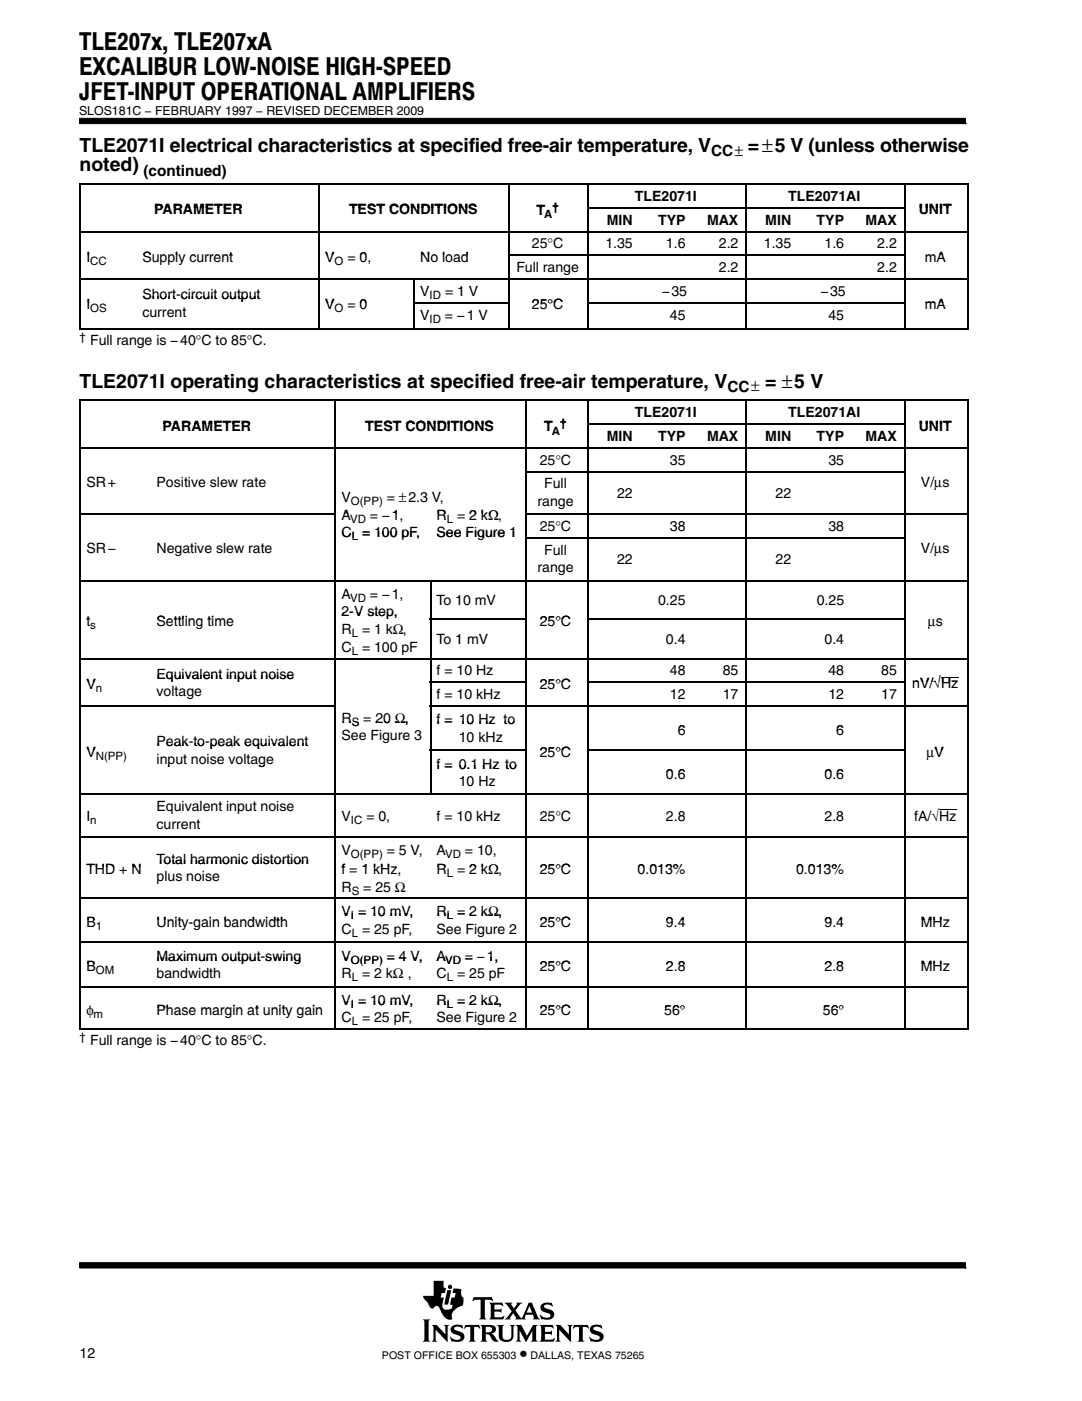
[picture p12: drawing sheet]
<svg xmlns="http://www.w3.org/2000/svg" width="216mm" height="280mm" viewBox="0 0 216 280" stroke-linecap="round" stroke-linejoin="round" font-family="sans-serif">
<defs><g id="words">
<g font-size="4.9">
<text x="15.8" y="10.1">TLE207x, TLE207xA</text>
<text x="15.8" y="15">EXCALIBUR LOW-NOISE HIGH-SPEED</text>
<text x="15.8" y="19.9">JFET-INPUT OPERATIONAL AMPLIFIERS</text>
</g>
<g font-size="3.9">
<text x="15.9" y="34.2">noted)</text>
<text x="15.9" y="30.4">TLE2071I electrical characteristics at specified free-air temperature, V</text>
<text x="149.3" y="30.4">=±5 V (unless otherwise</text>
<text x="15.9" y="77.4">TLE2071I operating characteristics at specified free-air temperature, V</text>
<text x="152.7" y="77.4">= ±5 V</text>
</g>
<text font-size="3.5" x="103.7" y="271.2">•</text>
<g font-size="3.1">
<text x="28.6" y="35">(continued)</text>
<text x="142" y="31.2">CC±</text>
<text x="145.2" y="78.2">CC±</text>
</g>
<g font-size="2.8">
<text x="126.7" y="40.1">TLE2071I</text>
<text x="157.4" y="40.1">TLE2071AI</text>
<text x="30.8" y="42.8">PARAMETER</text>
<text x="69.7" y="42.8">TEST CONDITIONS</text>
<text x="107.1" y="42.9">T</text>
<text x="121.2" y="44.8">MIN</text>
<text x="131.4" y="44.8">TYP</text>
<text x="141.2" y="44.8">MAX</text>
<text x="152.8" y="44.8">MIN</text>
<text x="163" y="44.8">TYP</text>
<text x="172.8" y="44.8">MAX</text>
<text x="183.4" y="42.8">UNIT</text>
<text x="17.2" y="52.3">I</text>
<text x="28.4" y="52.3">Supply current</text>
<text x="64.9" y="52.3">V</text>
<text x="69.4" y="52.3">= 0,</text>
<text x="71.8" y="52.3">0</text>
<text x="83.9" y="52.3">No load</text>
<text x="106.2" y="49.6">25°C</text>
<text x="120.9" y="49.6">1.35</text>
<text x="133" y="49.6">1.6</text>
<text x="143.5" y="49.6">2.2</text>
<text x="152.5" y="49.6">1.35</text>
<text x="164.6" y="49.6">1.6</text>
<text x="175.2" y="49.6">2.2</text>
<text x="184.6" y="52.3">mA</text>
<text x="28.4" y="59.7">Short-circuit output</text>
<text x="28.4" y="59.7">Short circuit output</text>
<text x="83.9" y="59">V</text>
<text x="88.9" y="59">= 1 V</text>
<text x="103.1" y="54.3">Full range</text>
<text x="132.1" y="59">−35</text>
<text x="143.5" y="54.3">2.2</text>
<text x="163.8" y="59">−35</text>
<text x="175.2" y="54.3">2.2</text>
<text x="17.2" y="61.7">I</text>
<text x="28.4" y="63.2">current</text>
<text x="64.9" y="61.7">V</text>
<text x="69.4" y="61.8">= 0</text>
<text x="71.8" y="61.7">0</text>
<text x="83.9" y="63.8">V</text>
<text x="88.8" y="63.8">= −1 V</text>
<text x="106.2" y="61.7">25°C</text>
<text x="133.7" y="63.9">45</text>
<text x="165.4" y="63.9">45</text>
<text x="184.6" y="61.7">mA</text>
<text x="18" y="68.9">Full range is −40°C to 85°C.</text>
<text x="126.7" y="83.2">TLE2071I</text>
<text x="157.4" y="83.2">TLE2071AI</text>
<text x="32.5" y="85.9">PARAMETER</text>
<text x="72.9" y="85.9">TEST CONDITIONS</text>
<text x="108.7" y="86.1">T</text>
<text x="121.2" y="88">MIN</text>
<text x="131.4" y="88">TYP</text>
<text x="141.2" y="88">MAX</text>
<text x="152.8" y="88">MIN</text>
<text x="163" y="88">TYP</text>
<text x="172.8" y="88">MAX</text>
<text x="183.4" y="85.9">UNIT</text>
<text x="107.8" y="92.7">25°C</text>
<text x="133.7" y="92.7">35</text>
<text x="165.4" y="92.7">35</text>
<text x="17.2" y="97.1">SR+</text>
<text x="31.3" y="97.1">Positive slew rate</text>
<text x="68.2" y="100.2">V</text>
<text x="77.2" y="100.2">= ±2.3 V,</text>
<text x="107.3" y="101">range</text>
<text x="108.6" y="97.5">Full</text>
<text x="123.2" y="99.3">22</text>
<text x="154.8" y="99.3">22</text>
<text x="183.9" y="97.1">V/μs</text>
<text x="68.2" y="103.7">A</text>
<text x="68.2" y="107.2">C</text>
<text x="72.3" y="107.2">= 100 pF,</text>
<text x="73.8" y="103.7">= −1,</text>
<text x="78.2" y="103.7">1</text>
<text x="87.2" y="107.2">See Figure 1</text>
<text x="87.2" y="103.7">R</text>
<text x="91.3" y="103.7">= 2 kΩ,</text>
<text x="93.7" y="103.7">2 kΩ</text>
<text x="107.8" y="105.9">25°C</text>
<text x="133.7" y="105.9">38</text>
<text x="165.4" y="105.9">38</text>
<text x="17.2" y="110.3">SR−</text>
<text x="31.3" y="110.3">Negative slew rate</text>
<text x="108.6" y="110.7">Full</text>
<text x="123.2" y="112.5">22</text>
<text x="154.8" y="112.5">22</text>
<text x="183.9" y="110.3">V/μs</text>
<text x="68.2" y="119.5">A</text>
<text x="73.8" y="119.5">= −1,</text>
<text x="107.3" y="114.2">range</text>
<text x="17.2" y="124.9">t</text>
<text x="31.3" y="124.9">Settling time</text>
<text x="68.2" y="123">2-V step,</text>
<text x="87.2" y="120.7">To 10 mV</text>
<text x="107.8" y="124.9">25°C</text>
<text x="131.4" y="120.7">0.25</text>
<text x="163.1" y="120.7">0.25</text>
<text x="185.2" y="124.9">μs</text>
<text x="186.8" y="124.9">s</text>
<text x="68.2" y="130">C</text>
<text x="68.2" y="126.5">R</text>
<text x="72.3" y="130">= 100 pF</text>
<text x="72.3" y="126.5">= 1 kΩ,</text>
<text x="87.2" y="128.5">To 1 mV</text>
<text x="133" y="128.5">0.4</text>
<text x="164.6" y="128.5">0.4</text>
<text x="17.2" y="137.4">V</text>
<text x="31.3" y="135.4">Equivalent input noise</text>
<text x="87.2" y="134.7">f = 10 Hz</text>
<text x="107.8" y="137.4">25°C</text>
<text x="133.7" y="134.7">48</text>
<text x="144.3" y="134.7">85</text>
<text x="165.4" y="134.7">48</text>
<text x="175.9" y="134.7">85</text>
<text x="182.1" y="137.4">nV/√Hz</text>
<text x="31.3" y="138.9">voltage</text>
<text x="87.2" y="139.5">f = 10 kHz</text>
<text x="133.7" y="139.5">12</text>
<text x="144.3" y="139.5">17</text>
<text x="165.4" y="139.5">12</text>
<text x="175.9" y="139.5">17</text>
<text x="31.3" y="149">Peak-to-peak equivalent</text>
<text x="31.3" y="149">Peak to peak equivalent</text>
<text x="68.2" y="144.2">R</text>
<text x="68.2" y="147.7">See Figure 3</text>
<text x="72.5" y="144.2">= 20 Ω,</text>
<text x="75" y="144.2">20 Ω,</text>
<text x="87.2" y="144.5">f = 10 Hz to</text>
<text x="91.6" y="148.1">10 kHz</text>
<text x="135.3" y="146.6">6</text>
<text x="167" y="146.6">6</text>
<text x="17.2" y="151">V</text>
<text x="31.3" y="152.5">input noise voltage</text>
<text x="33.4" y="152.5">p</text>
<text x="51.6" y="152.5">g</text>
<text x="87.2" y="153.4">f = 0.1 Hz to</text>
<text x="107.8" y="151">25°C</text>
<text x="133" y="155.4">0 6</text>
<text x="133" y="155.4">0.6</text>
<text x="164.6" y="155.4">0 6</text>
<text x="164.6" y="155.4">0.6</text>
<text x="185" y="151">μV</text>
<text x="186.6" y="151">V</text>
<text x="31.3" y="161.9">Equivalent input noise</text>
<text x="91.6" y="156.9">10 Hz</text>
<text x="17.2" y="163.7">I</text>
<text x="31.3" y="165.4">current</text>
<text x="68.2" y="163.7">V</text>
<text x="73.1" y="163.7">= 0,</text>
<text x="87.2" y="163.7">f = 10 kHz</text>
<text x="107.8" y="163.7">25°C</text>
<text x="133" y="163.7">2.8</text>
<text x="164.6" y="163.7">2.8</text>
<text x="182.5" y="163.8">fA/√Hz</text>
<text x="31.3" y="172.4">Total harmonic distortion</text>
<text x="68.2" y="170.7">V</text>
<text x="77.2" y="170.7">= 5 V,</text>
<text x="87.2" y="170.7">A</text>
<text x="92.8" y="170.7">= 10,</text>
<text x="17.2" y="174.4">THD</text>
<text x="17.2" y="174.4">THD + N</text>
<text x="26.2" y="174.4">N</text>
<text x="31.3" y="175.9">plus noise</text>
<text x="68.2" y="178">R</text>
<text x="68.2" y="174.4">f</text>
<text x="68.2" y="174.4">f = 1 kHz,</text>
<text x="72.2" y="174.4">1 kHz</text>
<text x="72.5" y="178">= 25 Ω</text>
<text x="87.2" y="174.4">R</text>
<text x="91.3" y="174.4">= 2 kΩ</text>
<text x="93.7" y="174.4">2 kΩ,</text>
<text x="107.8" y="174.4">25°C</text>
<text x="127.3" y="174.4">0 013%</text>
<text x="127.3" y="174.4">0.013%</text>
<text x="158.9" y="174.4">0 013%</text>
<text x="158.9" y="174.4">0.013%</text>
<text x="17.2" y="184.9">B</text>
<text x="31.3" y="184.9">Unity gain bandwidth</text>
<text x="31.3" y="184.9">Unity-gain bandwidth</text>
<text x="68.2" y="182.9">V = 10 mV,</text>
<text x="87.2" y="182.9">R</text>
<text x="91.3" y="182.9">= 2 kΩ,</text>
<text x="107.8" y="184.9">25°C</text>
<text x="133" y="184.9">9 4</text>
<text x="133" y="184.9">9.4</text>
<text x="164.6" y="184.9">9 4</text>
<text x="164.6" y="184.9">9.4</text>
<text x="183.8" y="184.9">MHz</text>
<text x="31.3" y="191.7">Maximum output-swing</text>
<text x="31.3" y="191.7">Maximum output swing</text>
<text x="68.2" y="186.4">C</text>
<text x="68.2" y="191.7">V</text>
<text x="72.3" y="186.4">= 25 pF,</text>
<text x="77.2" y="191.7">= 4 V,</text>
<text x="87.2" y="191.7">A</text>
<text x="87.2" y="186.4">See Figure 2</text>
<text x="92.8" y="191.7">=</text>
<text x="92.8" y="191.7">= −1,</text>
<text x="97.2" y="191.7">1,</text>
<text x="17.2" y="193.7">B</text>
<text x="31.3" y="195.2">bandwidth</text>
<text x="68.2" y="195.2">R</text>
<text x="72.3" y="195.2">= 2 kΩ ,</text>
<text x="87.2" y="195.2">C</text>
<text x="91.3" y="195.2">= 25 pF</text>
<text x="107.8" y="193.7">25°C</text>
<text x="133" y="193.7">2 8</text>
<text x="133" y="193.7">2.8</text>
<text x="164.6" y="193.7">2 8</text>
<text x="164.6" y="193.7">2.8</text>
<text x="183.8" y="193.7">MHz</text>
<text x="17.2" y="202.5">φ</text>
<text x="31.3" y="202.5">Phase margin at unity gain</text>
<text x="68.2" y="200.5">V = 10 mV,</text>
<text x="87.2" y="200.5">R</text>
<text x="91.3" y="200.5">= 2 kΩ,</text>
<text x="107.8" y="202.5">25°C</text>
<text x="132.6" y="202.5">56°</text>
<text x="164.3" y="202.5">56°</text>
<text x="18" y="208.6">Full range is −40°C to 85°C.</text>
<text x="68.2" y="204">C</text>
<text x="72.3" y="204">= 25 pF,</text>
<text x="87.2" y="204">See Figure 2</text>
<text x="15.9" y="270.9">12</text>
</g>
<text font-size="2.5" x="15.8" y="22.9">SLOS181C − FEBRUARY 1997 − REVISED DECEMBER 2009</text>
<g font-size="2.3">
<text x="108.6" y="43.6">A</text>
<text x="110.3" y="42.1">†</text>
<text x="18" y="52.9">CC</text>
<text x="66.8" y="52.9">O</text>
<text x="85.8" y="59.6">ID</text>
<text x="18" y="62.4">OS</text>
<text x="66.8" y="62.4">O</text>
<text x="85.8" y="64.4">ID</text>
<text x="15.9" y="68">†</text>
<text x="110.2" y="86.7">A</text>
<text x="111.9" y="85.3">†</text>
<text x="70.1" y="100.8">O(PP)</text>
<text x="69.9" y="104.3">VD</text>
<text x="70.2" y="107.8">L</text>
<text x="89.2" y="104.3">L</text>
<text x="18" y="125.5">s</text>
<text x="69.9" y="120.1">VD</text>
<text x="70.2" y="127.1">L</text>
<text x="70.2" y="130.6">L</text>
<text x="19.1" y="138">n</text>
<text x="70.2" y="144.8">S</text>
<text x="19.1" y="151.6">N(PP)</text>
<text x="18" y="164.3">n</text>
<text x="70.1" y="164.3">IC</text>
<text x="70.1" y="171.3">O(PP)</text>
<text x="88.9" y="171.3">VD</text>
<text x="70.2" y="178.6">S</text>
<text x="89.2" y="175">L</text>
<text x="19.1" y="185.5">1</text>
<text x="70.1" y="183.5">I</text>
<text x="89.2" y="183.5">L</text>
<text x="70.2" y="187">L</text>
<text x="19.1" y="194.3">OM</text>
<text x="70.1" y="192.3">O(PP)</text>
<text x="70.2" y="195.8">L</text>
<text x="88.9" y="192.3">VD</text>
<text x="89.2" y="195.8">L</text>
<text x="18.7" y="203.1">m</text>
<text x="70.1" y="201.1">I</text>
<text x="89.2" y="201.1">L</text>
<text x="15.9" y="207.8">†</text>
<text x="70.2" y="204.6">L</text>
</g>
<g font-size="2.1">
<text x="76.3" y="271.2">POST OFFICE BOX 655303</text>
<text x="105.9" y="271.2">DALLAS, TEXAS 75265</text>
</g>
</g></defs>
<g fill="#000" stroke="#000" stroke-width=".2">
<path d="M15.9 23.6v1.1h176.9v-1.1z" fill-rule="evenodd"/>
<path d="M15.9 252v1h176.9v-1z" fill-rule="evenodd"/>
</g>
<g fill="#000">
<path d="M89.3 257.4h.8l-.6 2.9h-.8z"/>
<path d="M84.4 263.3h1.5l-.3 .3v3.8l.3 .3h-1.5l.3-.5v-3.4z" fill-rule="evenodd"/>
<path d="M86.2 264.4h1l1.7 1.9v-1.5l-.3-.4h1.1l-.3 .3v3.1l-2.4-2.5v2l.3 .4h-1.1l.3-.5v-2.3z" fill-rule="evenodd"/>
<path d="M86.6 255.6h2v1.3l.4 .1-.2 1h-.6l-.2 .9h.6l-.2 1.1a.93 .93 0 0 0 .1 1.1 .93 .93 0 0 0 1.1 .2l.6-.2 .2-.8h-.5l.2-1.4h.7l.2-.9h-.7l.3-.9 1.5 .2v.9l.1 .5 .3 .2v.7l-.1 .9-.6 .2a2.75 2.75 0 0 0-1.6 1.9l.1 .6-.3 .1a1.67 1.67 0 0 1-1.8-1.3l-.3-.7a.68 .68 0 0 0-.5-.7 .68 .68 0 0 0-.8 .4h-.1a.74 .74 0 0 1-.9-.6l-1-1.4-.1-.4h2.1z" fill-rule="evenodd"/>
<path d="M90.2 264.7a2.09 2.09 0 0 1 1.9-.3l.1-.1 .3 .8h-.1a1.23 1.23 0 0 0-1.7-.1l.1 .4 .9 .3a1.07 1.07 0 0 1 1 1.3 1.07 1.07 0 0 1-1.4 .8l-.9-.2-.2 .1-.4-.9 .1-.1a1.38 1.38 0 0 0 2.1 .3 1.72 1.72 0 0 0-1.5-.9 .91 .91 0 0 1-.3-1.4z" fill-rule="evenodd"/>
<path d="M92.9 264.4h2.8l.2 .7-.5-.3h-.6l-.1 .1v2.4l.3 .4h-1.4l.2-.2 .1-.3v-2.3l-.7-.1-.6 .3z" fill-rule="evenodd"/>
<path d="M94.6 258.8h3.6l.2 .9-.6-.3-1 .1v3.4l.3 .4h-1.4l.3-.4v-3.4l-1-.1-.7 .2z" fill-rule="evenodd"/>
<path d="M95.9 264.4h2.1a.85 .85 0 0 1 1 .8 .85 .85 0 0 1-.9 .9l.5 .3 .6 .9 .4 .3-.2 .1a1.11 1.11 0 0 1-1.4-.9l-.3-.4-.7-.1v1l.3 .4h-1.4l.3-.5v-2.3z" fill-rule="evenodd"/>
<path d="M97.7 259.9h2.6l.2 .8-.7-.4-1.1 .1v.9h1.1l.3-.2v.9l-.3-.3h-1.1v1l.1 .2h1.3l.5-.4 .1 .1-.2 .7h-2.8l.3-.6v-2.2z" fill-rule="evenodd"/>
<path d="M99.3 264.4h1.3l-.3 .3v2.1l.3 .5a1.07 1.07 0 0 0 1.4-.3l.1-2.1-.3-.5h1l-.3 .3v1.9a1.34 1.34 0 0 1-1.9 1.1 1.08 1.08 0 0 1-1-1.1v-1.9z" fill-rule="evenodd"/>
<path d="M103 264.4h1.1l1.1 2.2 1.2-2.2h.9l-.3 .4v2.5l.4 .4h-1.4l.3-.4v-1.7l-1.3 2.2-1.3-2.3v1.8l.4 .4h-1.1l.3-.5v-2.3z" fill-rule="evenodd"/>
<path d="M100.7 259.9h1.6l-.2 .5 .5 .7 .6-.9-.1-.3h1.2l-.5 .4-.9 1.2 1.2 1.6 1.5-3.2h.6l1.2 2.9 .4 .5-1.4-.1a.24 .24 0 0 0 .2-.2 .24 .24 0 0 0 0-.2l-.2-.5h-1.4l-.3 .7 .3 .3h-2.2l.2-.4-.5-.8-.7 .8 .2 .4h-1.3l.6-.5 .9-1.1z" fill-rule="evenodd"/>
<path d="M108.2 260.3a1.87 1.87 0 0 1 1.4-.4l.4 .1 .2-.1 .1 .8a1.24 1.24 0 0 0-1.7-.1l.1 .3 .7 .3a1.08 1.08 0 0 1 1.3 1 1.08 1.08 0 0 1-1.2 1.1l-1.2-.1-.2 .1-.3-.9 .8 .5h.7a.47 .47 0 0 0 .6-.4 .47 .47 0 0 0-.5-.5h-.2a1.11 1.11 0 0 1-1.2-1.6z" fill-rule="evenodd"/>
<path d="M107.7 264.4h2.6l.2 .7-.6-.3-1.1 .1v.9h1l.4-.3v.9l-.3-.2h-1.1v1l1.4 .1 .5-.3-.2 .7h-2.8l.3-.3 .1-1.1-.1-1.6z" fill-rule="evenodd"/>
<path d="M110.9 264.4h1l1.7 1.9v-1.5l-.3-.4h1l-.3 .4v3l-2.4-2.5v2l.3 .4h-1l.3-.4v-2.5z" fill-rule="evenodd"/>
<path d="M114.6 264.4h2.8l.2 .7-.5-.3h-.6l-.1 .1v2.4l.3 .4h-1.4l.3-.4v-2.4l-.1-.1h-.6l-.6 .3z" fill-rule="evenodd"/>
<path d="M118.1 264.6l.5-.2h1.3l.1-.1 .3 .8h-.1a1.13 1.13 0 0 0-1.7-.1l.1 .4 .8 .2a1.07 1.07 0 0 1 1.1 1.1 1.07 1.07 0 0 1-1.2 1.1l-1.1-.2-.2 .1-.4-.9a1.82 1.82 0 0 0 2 .4h.1a.53 .53 0 0 0-.1-.7 .53 .53 0 0 0-.6-.1 1.09 1.09 0 0 1-1-.6 1.09 1.09 0 0 1 .1-1.2z" fill-rule="evenodd"/>
<circle cx="89.9" cy="256.8" r=".42"/>
</g>
<g fill="#fff">
<path d="M105.7 260.6l.5 1.3h-1z"/>
<path d="M97 264.8h.2a.67 .67 0 0 1 .8 0 .67 .67 0 0 1 .2 .7l-.5 .3-.7 .1z" fill-rule="evenodd"/>
</g>
<g fill="none" stroke="#000" stroke-width=".32">
<path d="M15.9 36.8h177.6M16 36.6v29.1M63.7 36.6v29.1M101.7 36.6v29.1M117.3 36.6v29.1M149 36.6v29.1M180.6 36.6v29.1M193.3 36.6v29.1M15.9 46.2h177.6M15.9 55.7h177.6M82.7 55.6v10.1M101.5 51h79"/>
<path d="M117.2 41.5h63.3M15.9 65.6h177.6M15.9 79.9h177.6M16 79.8v125.7M67 79.8v125.7M82.5 60.5h19M105 79.8v125.7M117.2 60.5h63.3M117.3 79.8v125.7M149 79.8v125.7M180.6 79.8v125.7M193.3 79.8v125.7"/>
<path d="M15.9 89.4h177.6M104.8 94.1h75.7M117.2 84.7h63.3M15.9 102.6h50.9M15.9 115.8h177.6M86 115.7v42.7M104.8 102.6h88.7M104.8 107.4h75.7M15.9 131.4h177.6M85.8 123.6h19M85.8 136.2h19M117.2 123.6h63.3"/>
<path d="M117.2 136.2h63.3M15.9 140.9h50.9M15.9 158.5h177.6M85.8 140.9h107.7M85.8 149.7h19M117.2 149.7h63.3M15.9 167h177.6M15.9 179.2h177.6M15.9 188h177.6M15.9 196.9h177.6M15.9 205.3h177.6"/>
</g>
<path d="M187.9 135.1h3.4M187.5 161.6h3.5" fill="none" stroke="#000" stroke-width=".2"/>
<use href="#words"/>
</svg>
